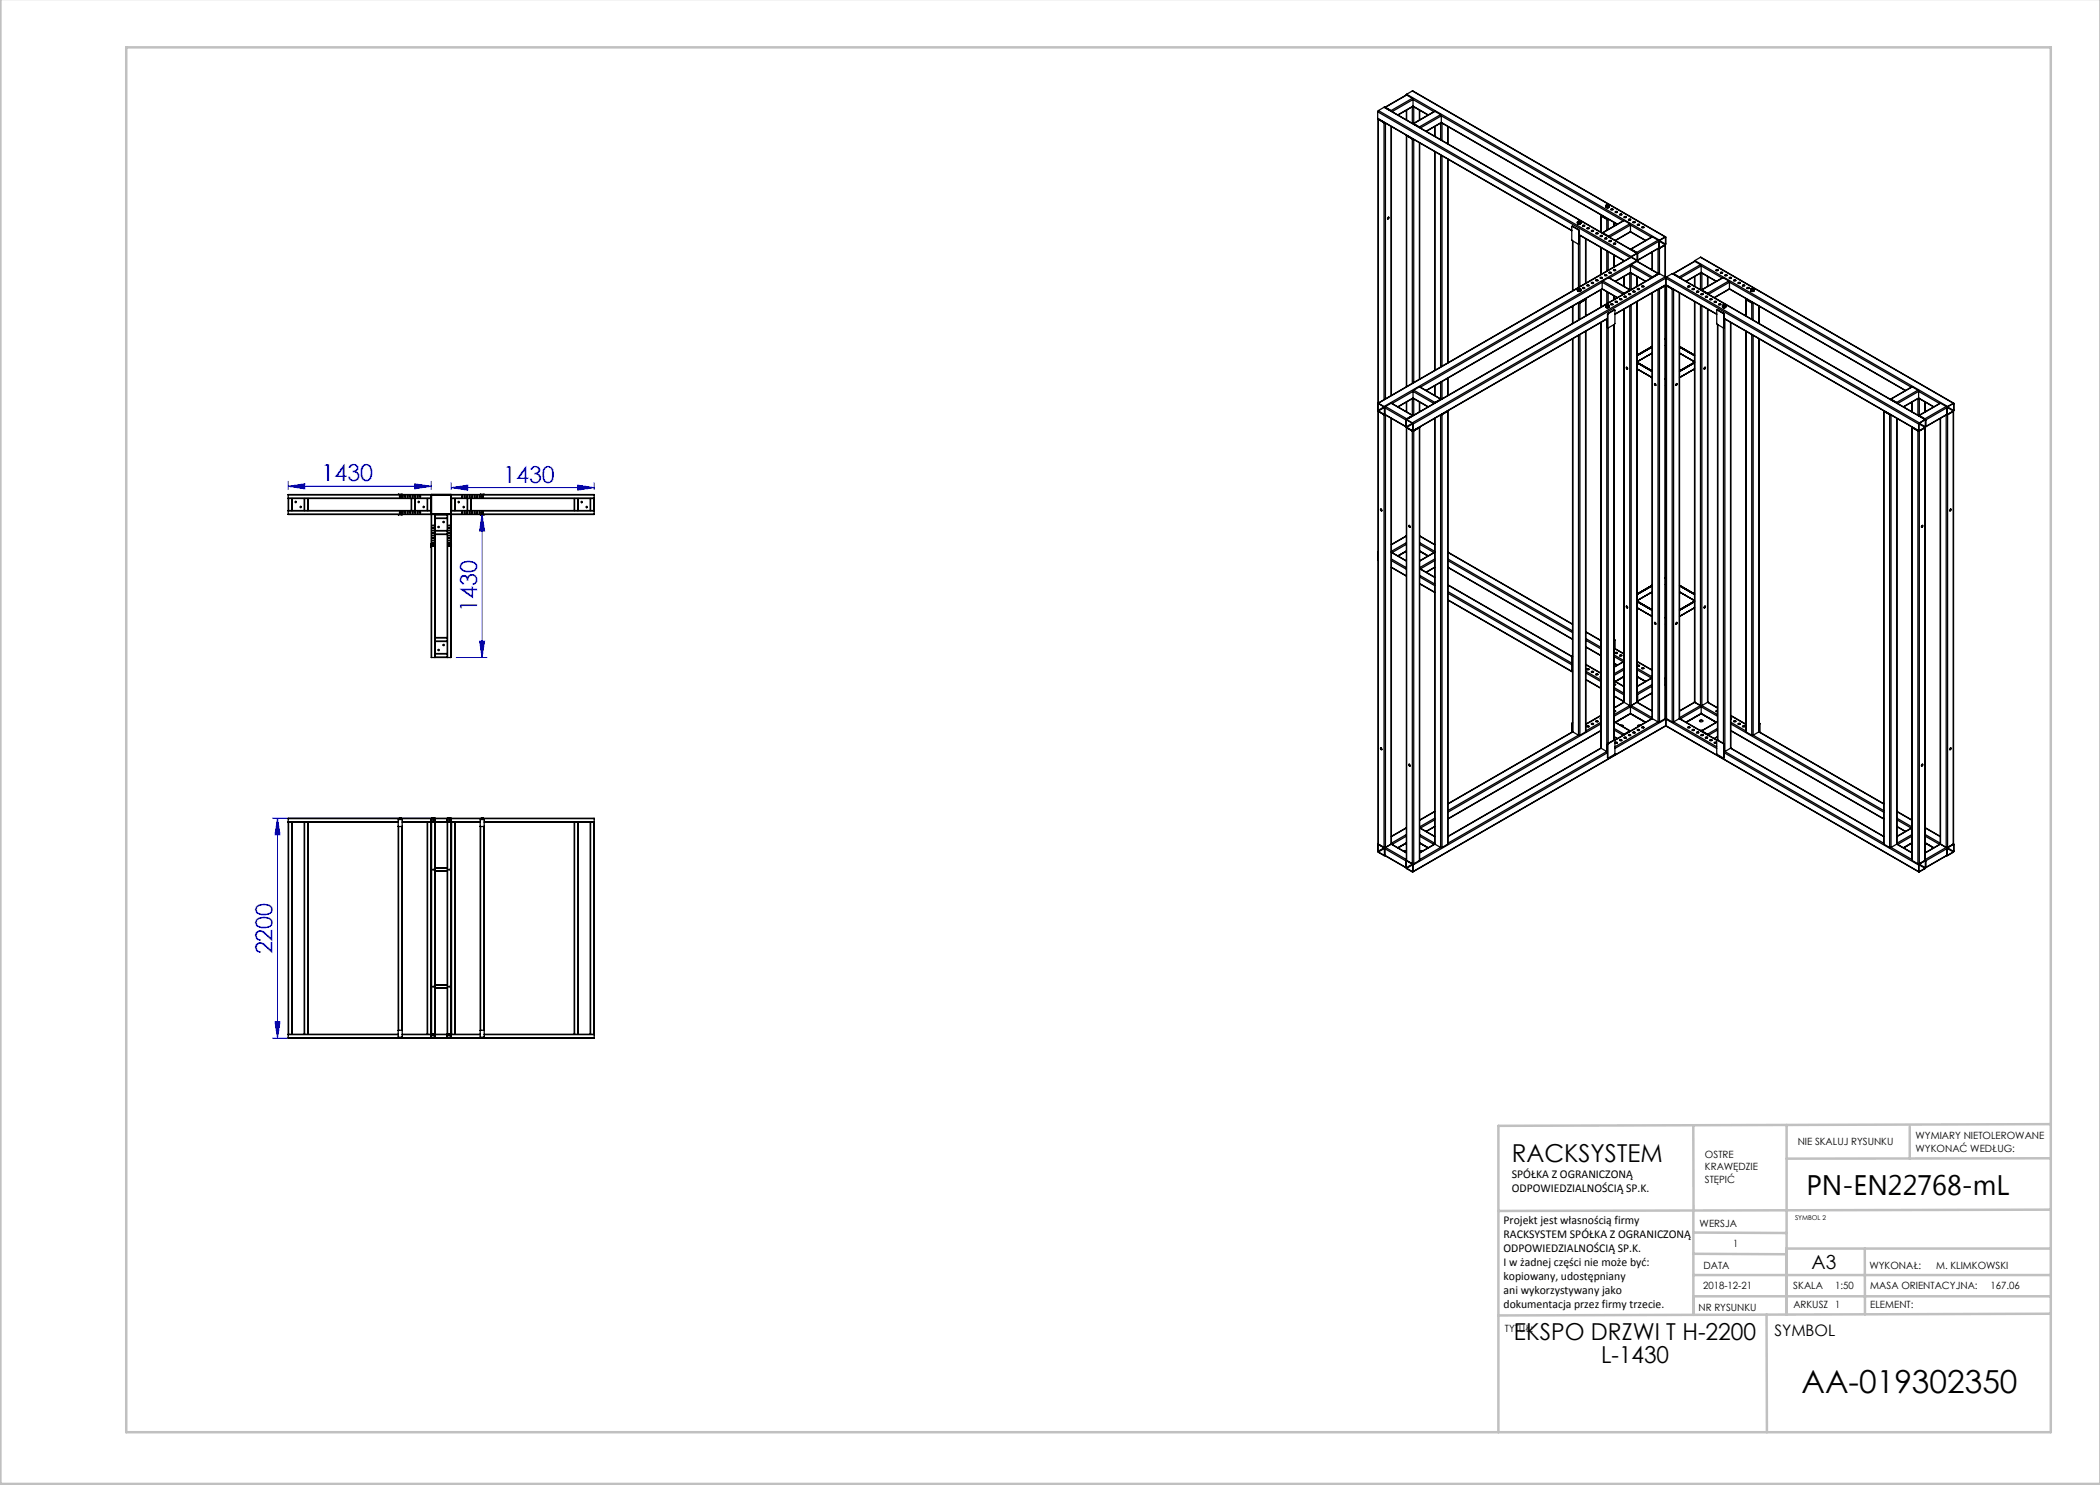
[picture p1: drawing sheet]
<svg xmlns="http://www.w3.org/2000/svg" width="420mm" height="297mm" viewBox="0 0 420 297" stroke-linecap="round" stroke-linejoin="round" font-family="sans-serif">
<defs><g id="words">
<text font-size="6.3" x="360.3" y="278.5">AA-019302350</text>
<text font-size="5.6" x="361.3" y="239.1">PN-EN22768-mL</text>
<text font-size="4.9" x="302.4" y="232.4">RACKSYSTEM</text>
<g font-size="4.7" fill="#00f">
<text x="64.3" y="96.2">1430</text>
<text x="100.6" y="96.5">1430</text>
<text x="95.4" y="122.4" transform="rotate(-90 95.4 122.4)">1430</text>
<text x="54.5" y="190.9" transform="rotate(-90 54.5 190.9)">2200</text>
</g>
<g font-size="4.7">
<text x="302.8" y="268.1">EKSPO DRZWI T H-2200</text>
<text x="320.2" y="272.6">L-1430</text>
</g>
<text font-size="3.9" x="362.3" y="253.8">A3</text>
<text font-size="3.2" x="354.9" y="267.2">SYMBOL</text>
<g font-size="2.4">
<text x="302.4" y="235.6">SPÓŁKA Z OGRANICZONĄ</text>
<text x="302.4" y="238.4">ODPOWIEDZIALNOŚCIĄ SP.K.</text>
<text x="300.7" y="244.7">Projekt jest własnością firmy</text>
<text x="300.7" y="247.5">RACKSYSTEM SPÓŁKA Z OGRANICZONĄ</text>
<text x="300.7" y="250.3">ODPOWIEDZIALNOŚCIĄ SP.K.</text>
<text x="300.7" y="253.1">I w żadnej części nie może być:</text>
<text x="300.7" y="256">kopiowany, udostępniany</text>
<text x="300.7" y="258.8">ani wykorzystywany jako</text>
<text x="300.7" y="261.6">dokumentacja przez firmy trzecie.</text>
</g>
<g font-size="2">
<text x="383.1" y="227.9">WYMIARY NIETOLEROWANE</text>
<text x="341" y="231.6">OSTRE</text>
<text x="359.5" y="228.9">NIE SKALUJ RYSUNKU</text>
<text x="383.1" y="230.4">WYKONAĆ WEDŁUG:</text>
<text x="341" y="234.1">KRAWĘDZIE</text>
<text x="341" y="236.6">STĘPIĆ</text>
<text x="339.9" y="245.4">WERSJA</text>
<text x="346.6" y="249.5">1</text>
<text x="340.6" y="257.7">2018-12-21</text>
<text x="340.7" y="253.8">DATA</text>
<text x="358.7" y="257.7">SKALA</text>
<text x="367" y="257.7">1:50</text>
<text x="373.9" y="253.8">WYKONAŁ:</text>
<text x="374.1" y="257.7">MASA ORIENTACYJNA:</text>
<text x="387.2" y="253.8">M. KLIMKOWSKI</text>
<text x="398.1" y="257.7">167.06</text>
<text x="339.7" y="262.3">NR RYSUNKU</text>
<text x="358.7" y="261.7">ARKUSZ 1</text>
<text x="374.1" y="261.7">ELEMENT:</text>
<text x="301" y="266.4">TYTUŁ:</text>
</g>
<text font-size="1.3" x="359" y="244">SYMBOL 2</text>
</g></defs>
<g fill="none" stroke="#00f" stroke-width=".2">
<path d="M57.6 97.3l3.3-.5v1zM57.6 96.3v1.6M57.6 97.3h28.6M82.9 96.8l3.3 .5-3.3 .5zM86.2 96.3v1.6M90.2 97.5l3.3-.5v1zM90.2 96.5v1.4M90.2 97.5h28.6M115.5 97l3.3 .5-3.3 .5zM118.8 96.5v1.4M90.5 102.9h6.9M96.4 102.9v28.6"/>
<path d="M96.4 102.9l.5 3.3h-1zM91.2 131.5h6.2M95.9 128.2h1l-.5 3.3zM54.5 163.6h31.5M55.5 163.6l.5 3.3h-1zM55.5 163.6v44M54.5 207.6h31.5M55 204.3h1l-.5 3.3z"/>
</g>
<g fill="none" stroke="#c0c0c0" stroke-width=".5">
<path d="M.1 -.1v296.9h419.9M25.2 9.5h385v276.9h-385zM338.7 225.2v16.9M357.3 225v37.9M382 225.4v6.3M410.1 224.8l-110.4 .4v61.2M410.1 231.7h-52.8M338.7 259.3h71.5M338.7 255h71.5M338.7 250.8l18.6 .1M338.7 246.5l18.6 .1M338.7 242.1v20.9"/>
<path d="M373 249.7v13.2M410.1 241.9l-110.4 .3M410.2 249.7h-52.9v13.2M353.3 262.9l.1 23.5M410.2 262.7l-110.5 .4"/>
</g>
<g fill="#00f">
<path d="M115.5 97l3.3 .5-3.3 .5zM90.2 97.5l3.3-.5v1z"/>
<path d="M95.9 128.2h1l-.5 3.3zM96.4 102.9l.5 3.3h-1z"/>
<path d="M55 204.3h1l-.5 3.3zM55.5 163.6l.5 3.3h-1z"/>
<path d="M57.6 97.3l3.3-.5v1zM82.9 96.8l3.3 .5-3.3 .5z"/>
</g>
<g fill="none" stroke="#000" stroke-width=".25">
<path d="M281.3 19l-4.3 2.5M281.3 18.8l-.1 .2M281.3 19l1.2 .7M281.3 19l-4.2 2.5M281.3 18.8l50.6 29.2M282.5 19.7l.1 .2M282.5 18.2l50.6 29.2M282.5 19.7l-4.3 2.4M282.5 18.2l50.5 29.2M282.5 18.2l-1.2 .6M282.6 19.9v1.3M282.6 19.9l-4.2 2.4"/>
<path d="M282.6 19.9l4.2 2.4M275.5 23.7l38.9 22.4M275.5 22.4v1.3M275.5 22.4l50.5 29.1M275.6 23.8v56.8M275.6 23.8l.1 .1M275.7 22.1l-.2 .3M275.7 23.9l1.1 .7M275.7 22.1l50.5 29.2M275.7 23.9v56.7M275.7 23.8v.1M275.7 23.9l1.2 .6"/>
<path d="M275.7 23.9h.1M276.8 21.5l50.7 29.1M276.8 24.6h.2M276.8 21.5l-1.1 .6M276.8 21.5l50.6 29.1M276.8 24.6v55.3M276.9 24.5h.1M277.1 21.5h.1M277.1 21.5h-.1M277.1 21.5l1.1 .6M277.1 24.6v55.2M278.2 22.1l.1 .2"/>
<path d="M278.2 22.2h.1M278.2 25.3v53.8M278.3 25.3v53.8M281.3 22.1v1.9M281.3 27v50.4M281.3 27.1v.1M281.3 27.2l1.2 .6M281.3 22v2M281.3 27.2v50.1M281.4 27.1h.1M281.4 27.1l1.1 .7M282.5 27.8l.2 .1"/>
<path d="M282.5 21.4v3.3M282.5 27.8v48.9M282.5 27.8h.1M282.5 21.3h.2M282.6 21.3l-3 1.7M282.6 21.3l3 1.7M282.6 21.2v.1M282.6 21.2l3.1 1.8M282.6 21.2l-3 1.8M282.7 24.8h.1M282.7 24.7h-.1M282.7 24.7l1.2 .7"/>
<path d="M282.7 21.4v3.3M282.7 27.9v48.6M283.9 25.5h.1M283.9 25.4l.1 .1M283.9 22v2M283.9 28.5v47.3M283.9 22.1v1.9M283.9 28.6v47.2M286.9 25.3v1.9M286.9 30.3v43.8M287 22.3l-4.4 2.4M287 22.3l-4.3 2.4"/>
<path d="M287 22.3l1.1 .6M287 25.3v2M287 30.3v43.8M288.1 22.9l.2 .3M288.1 22.9l-4.2 2.5M288.1 24.6v3.3M288.1 31v42.4M288.2 24.6h.1M288.2 24.5l35.2 20.4M288.3 24.5l-3 1.8M288.3 24.5l35.2 20.3M288.3 23.2v1.3"/>
<path d="M288.3 23.2l-4.2 2.4M288.3 24.5l-3.1 1.7M288.3 23.2l36.3 21M288.4 24.6v3.5M288.4 31.2v42M289.5 25.3v3.4M289.5 31.8v40.8M289.6 25.3v3.5M289.6 31.8v40.7M277.6 43.5a.16 .16 0 0 1 .2 .2 .16 .16 0 0 1-.3 .1zM277.7 43.4l-.2 .4M314.5 45.3h-.1v2.7l1.3 .8h.1"/>
<path d="M314.5 45.3l1.2 .7M314.5 48.2v10M314.5 45.2l-.1 .1M314.5 45.2v.1M314.5 45.2l1.2 .7M314.6 48.2v9.9M315.5 57.9l.1 .1M315.5 44.4l.1 .4M315.5 57.9l.2 .4M315.5 44.4l.1 .1M315.5 44.7l.1 .1M315.5 58.2l.1 .1"/>
<path d="M315.6 44.5l.2 .1M315.6 44.5v.1M315.6 57.8v.2M315.6 57.8l-.1 .1M315.6 44.3v.2M315.6 44.3l-.1 .1M315.6 58l.2 .1M315.6 58l.1 .1M315.6 44.8h.4M315.6 44.6v.2M315.7 58.1v.2M315.7 46l.1 .2"/>
<path d="M315.7 44.8h.3M315.7 48.8v8.7M315.7 45.9l.1 .2M315.7 45.9v.1M315.8 46.2v2.6M315.8 44.6h.2M315.8 57.7l-.2 .1M315.8 57.7l.3 .1M315.8 44.6h-.2M315.8 48.7l-.1 .1M315.8 47l9 5.2M315.8 46.1v.1"/>
<path d="M315.8 48.7v.1M315.8 46.1v2.6M315.8 46.9l9.1 5.3M315.8 44.2l.3 .1M315.8 44.2l-.2 .1M315.8 58.1h.2M315.8 58.1h-.1M316 47.1h-.2M316 47.1l-.2 .1M316 47.1v10.2M316 58.3h-.3M316 44.6v.2"/>
<path d="M316 47.1h.1M316 58.1v.2M316.1 44.5l-.3 .1M316.1 44.5l-.1 .1M316.1 57.8v.2M316.1 57.8l.1 .1M316.1 44.3v.2M316.1 58l-.3 .1M316.1 44.3l.1 .2M316.1 58l-.1 .1M316.2 44.7l-.2 .1M316.2 58.1l-.1 .2"/>
<path d="M316.2 44.5h-.1M316.2 57.9l-.1 .1M316.2 44.5l-.2 .3M316.2 57.9l-.2 .4M316.5 45.2h.4M316.5 57.6h.4M316.5 57.5h.1a.21 .21 0 0 1 .3 0 .21 .21 0 0 1-.1 .3 .21 .21 0 0 1-.3-.1zM316.5 45.1h.1a.2 .2 0 0 1 .3-.1 .2 .2 0 0 1 0 .3 .2 .2 0 0 1-.3-.1zM316.7 60h.1M317 59.8h.1M317 59.9l-1.1 .7-.2-.1M317 59.8v.1"/>
<path d="M317.1 59.8h.1M317.1 59.8v.2M317.1 60l-1.1 .6M317.1 47.7v9M317.1 59.7v.1M317.1 60v3.2M317.2 47.8v8.8M317.2 59.7v3.5M317.4 45.7h.4M317.4 57.1h.4M317.4 57a.21 .21 0 0 1 .4 0 .21 .21 0 0 1-.1 .3 .21 .21 0 0 1-.3-.1zM317.4 45.6h.1a.2 .2 0 0 1 .3-.1 .2 .2 0 0 1-.1 .3 .2 .2 0 0 1-.3 0z"/>
<path d="M318.3 46.2h.4M318.3 56.6h.4M318.3 56.5a.21 .21 0 0 1 .4 0 .21 .21 0 0 1-.1 .3 .21 .21 0 0 1-.3-.1zM318.3 46.1h.1a.2 .2 0 0 1 .3 0 .2 .2 0 0 1-.1 .3 .2 .2 0 0 1-.3-.1zM319.2 46.7h.4M319.2 56.1h.4M319.2 56a.21 .21 0 0 1 .3-.1 .21 .21 0 0 1 0 .4 .21 .21 0 0 1-.3-.1zM319.2 46.6a.2 .2 0 0 1 .3 0 .2 .2 0 0 1 0 .3 .2 .2 0 0 1-.3-.1zM320 47.2h.5M320 55.6h.5M320.1 55.5a.21 .21 0 0 1 .3-.1 .21 .21 0 0 1 0 .4 .21 .21 0 0 1-.3-.2zM320.1 47.1a.2 .2 0 0 1 .3 0 .2 .2 0 0 1 0 .3 .2 .2 0 0 1-.3-.1z"/>
<path d="M320.2 43.1v3.3M320.2 49.5v5.4M320.2 58v3.4M320.2 43.2l1.2 .7M320.2 43.2v3.3M320.2 57.9v3.5M320.3 43l-.1 .2M320.3 43.1v.1M320.3 43.2l1.1 .6h.2M320.3 43.1h.1M320.4 57.7l3 1.8M320.4 56.4v1.3"/>
<path d="M320.4 56.4l4.2 2.5M320.4 57.7l3.1 1.8M320.4 56.4l-36.3 21M320.4 57.7l-35.2 20.4M320.4 57.8l-35.1 20.3M320.5 46.6h.1M320.6 56.2l-.2 .2M320.6 46.6h-.2M320.6 56.2l4.2 2.4M320.6 46.6l1.1 .6M320.6 43.2l-.1 .1M320.9 47.7h.5"/>
<path d="M320.9 55.1h.5M320.9 55h.1a.21 .21 0 0 1 .3-.1 .21 .21 0 0 1 0 .3 .21 .21 0 0 1-.3-.1zM321 47.6a.2 .2 0 0 1 .3 0 .2 .2 0 0 1 0 .3 .2 .2 0 0 1-.3-.1zM321.2 41.1v.4M321.2 41.1v.1M321.2 41.2l.1 .1M321.2 41.2v.1M321.2 41.4h.1M321.2 41.5l.3 .1M321.2 41.3v.2M321.2 41.3h.1M321.3 41l-.1 .2"/>
<path d="M321.3 41l-.1 .1M321.3 41.3l.2 .1M321.4 43.9h.2M321.4 43.9v2.1M321.4 50.2v4M321.4 58.3v2.4M321.5 41.4v.2M321.6 43.9v2M321.6 50.3v3.7M321.6 58.5v2.1M321.7 41h-.4M321.7 41l.1 .2"/>
<path d="M321.7 41.3h-.4M321.7 41.3l-.2 .1M321.7 43.8l-.1 .1M321.7 55.5l4.4 2.5M321.7 47.2l.1 .2M321.7 47.3h.1M321.7 55.5l-1.1 .7M321.7 55.5l4.3 2.5M321.8 41.5l-.3 .1M321.8 48.3h.4M321.8 54.6h.4M321.8 41.2l-.1 .1"/>
<path d="M321.8 41.2v.1M321.8 41.3h-.1M321.8 41.3v.2l-.3 .1M321.8 54.5h.1a.21 .21 0 0 1 .3-.1 .21 .21 0 0 1 0 .3 .21 .21 0 0 1-.4-.1zM321.8 48.1h.1a.2 .2 0 0 1 .3 0 .2 .2 0 0 1 0 .3 .2 .2 0 0 1-.3-.1zM322.2 41.9h.4M322.2 41.8a.2 .2 0 0 1 .4 0 .2 .2 0 0 1-.1 .3 .2 .2 0 0 1-.3-.1zM322.7 48.8h.4M322.7 54.1h.4M322.7 54l.1-.1a.21 .21 0 0 1 .3 0 .21 .21 0 0 1-.1 .3 .21 .21 0 0 1-.3-.1zM322.7 48.7l.1-.1a.2 .2 0 0 1 .3 0 .2 .2 0 0 1-.1 .3 .2 .2 0 0 1-.2-.1zM322.8 44.5v.7"/>
<path d="M322.8 51v2.4M322.8 59.2v.7M322.9 44.6l-.1 .1M322.9 44.6h.1M323 44.6l-.1 .1M323 44.6h.1M323 44.6h-.1M323.1 42.4h.4M323.1 42.3a.2 .2 0 0 1 .3 0 .2 .2 0 0 1 0 .3 .2 .2 0 0 1-.3-.1zM323.9 43h.5M323.9 59.9h.5M324 59.8a.21 .21 0 0 1 .3-.1 .21 .21 0 0 1 0 .3 .21 .21 0 0 1-.3-.1z"/>
<path d="M324 42.8a.2 .2 0 0 1 .3 0 .2 .2 0 0 1 0 .3 .2 .2 0 0 1-.3-.1zM324.8 55.3v1.9M324.8 52.2h.1M324.8 58.8h.1M324.8 43.5h.4M324.8 59.4h.4M324.8 58.7h.1M324.8 58.6l-.1 .2M324.8 44.1l-4.3 2.5M324.8 44.1l-4.2 2.5M324.8 44.1l1.2 .7M324.8 55.3v2"/>
<path d="M324.8 59.3l.1-.1a.21 .21 0 0 1 .3 0 .21 .21 0 0 1 0 .3 .21 .21 0 0 1-.3-.1zM324.9 43.3a.2 .2 0 0 1 .3 0 .2 .2 0 0 1 0 .3 .2 .2 0 0 1-.3-.1zM325.7 44h.4M325.7 58.9h.4M325.7 58.8l.1-.1a.21 .21 0 0 1 .3 0 .21 .21 0 0 1-.1 .3 .21 .21 0 0 1-.3-.1zM325.7 43.9l.1-.1a.2 .2 0 0 1 .3 0 .2 .2 0 0 1-.1 .3 .2 .2 0 0 1-.2-.1zM326 58h.1M326 44.8l.1 .2M326 58l-1.2 .6M326 58.1l-1.2 .6M326 44.8l-4.3 2.4M326 58.1h.1"/>
<path d="M326 54.6v3.3M326 54.6h.2M326.1 46.4l3 1.7M326.1 54.5v.1M326.1 46.3l-3 1.8M326.1 46.3l3 1.8M326.1 45v1.3M326.1 53.2v1.3M326.1 53.2l4.2 2.4M326.1 54.5l3 1.7M326.1 45l-4.2 2.4M326.1 46.3l-3.1 1.8"/>
<path d="M326.1 45l4.2 2.4M326.1 53.2l-4.2 2.4M326.1 54.5l-3.1 1.7M326.1 54.5l-3 1.8M326.1 54.6l3 1.7M326.2 49.9h.1M326.2 51.4l1.2 .7M326.2 52.9l-.1 .3M326.2 49.8l-.1 .1M326.2 51.3l-.1 .2M326.2 51.4h.1M326.2 51.5l-50.6 29.1"/>
<path d="M326.2 52.9l4.3 2.5M326.2 49.8l1.2 .7M326.2 51.5l-50.5 29.1M326.2 51.5l1.2 .6M326.2 54.6v3.3M326.6 44.5h.4M326.6 58.4h.4M326.6 58.3v-.1a.21 .21 0 0 1 .4 0 .21 .21 0 0 1-.1 .3 .21 .21 0 0 1-.3-.1zM326.6 44.4l.1-.1a.2 .2 0 0 1 .3 0 .2 .2 0 0 1-.1 .3 .2 .2 0 0 1-.3-.1zM327.4 52.3l4.3 2.4M327.4 50.5l.1 .2M327.4 50.6h.1"/>
<path d="M327.4 50.6l.1 .1M327.4 50.7v.1M327.4 52.1l.1 .2M327.4 52.3l-1.2 .6M327.4 52.3l4.2 2.4M327.4 50.6l-1.2 .7M327.4 50.7l-1.2 .7M327.4 52.1l-50.6 29.2M327.4 55.3v2M327.4 55.3v1.9M327.4 52.1v.1M327.4 50.8v1.3"/>
<path d="M327.5 45h.4M327.5 57.9h.4M327.5 57.7a.21 .21 0 0 1 .3 0 .21 .21 0 0 1 0 .3 .21 .21 0 0 1-.3-.1zM327.5 44.9v-.1a.2 .2 0 0 1 .4 0 .2 .2 0 0 1-.1 .3 .2 .2 0 0 1-.3-.1zM327.5 52l-.1 .2M327.5 50.7v1.3M328.4 45.5h.4M328.4 57.3h.4M328.4 57.2a.21 .21 0 0 1 .3 0 .21 .21 0 0 1 0 .3 .21 .21 0 0 1-.3-.1zM328.4 45.4a.2 .2 0 0 1 .3-.1 .2 .2 0 0 1 0 .3 .2 .2 0 0 1-.3 0zM330.4 58.6l.1 85.1M330.4 50.4v3.6"/>
<path d="M330.5 55.5h.1M330.5 55.4l-.2 .2M330.5 55.5h-.1M330.5 47.4l-4.4 2.4M330.5 47.4l1.1 .6M330.5 47.4l-4.3 2.4M330.5 50.4v3.6M330.5 58.6v85.1M331.6 54.7l.1 .1M331.6 48l.1 .3M331.6 54.7l-1.1 .7M331.6 54.8l-1.1 .7"/>
<path d="M331.6 48l-4.2 2.5M331.6 54.8h.1M331.6 49.7v5M331.6 57.9v86.5M331.7 49.7l-4.2 2.4M331.7 49.6l.1 .1M331.7 49.6v.1M331.7 49.6l.2 .1M331.7 48.3l-4.2 2.4M331.7 48.3v1.3M331.7 49.6l-4.2 2.4M331.8 49.5l.1 .1"/>
<path d="M331.8 57.8h.1M331.8 48.2v1.3M331.8 48.2l1.2 .7M331.9 48.1l1.2 .7M331.9 48l-.2 .3M331.9 48.1l-.1 .1M331.9 54.7l-50.7 29.2M331.9 49.7h-.2M331.9 57.8l-.2 .1M331.9 54.7l-50.6 29.2M331.9 54.7l1.1 .7M331.9 49.7v5"/>
<path d="M331.9 57.8v86.6M333 57.1l-1.2 .7M333 57.1h.1M333 47.4l.2 .1v1.3l-.2 .2M333 47.5h.1M333 55.4l.2 .2M333 48.9l-1.1 .7M333 57.2l-1.1 .6M333 49l-1.1 .7M333 47.4l-1.1 .6M333 47.5l-1.1 .6M333 55.4l-50.5 29.2"/>
<path d="M333 49v6.4M333 57.2v86.5M333.1 57.1l-.1 .1M333.1 57l-.1 86.7M333.1 49v6.4M333.1 48.8l-.1 .1M333.1 47.5v1.3M333.2 56.9l-10.2 6M333.2 56.9l10.1 6M333.2 55.6v1.3M333.2 56.9l10.1 5.9M333.2 55.6l50.5 29.2"/>
<path d="M333.2 55.6l-51.9 29.9M333.2 56.9l-10.2 5.9M333.2 57.1l.1 86.6M333.3 57.1v.1M333.3 55.4l-.1 .2M333.3 57.2l1.1 .6M333.3 55.4l50.6 29.2M333.3 57.2v86.5M333.3 57.1h.1M334.4 54.7l50.7 29.2M334.4 57.8l.2 .1M334.4 54.7l50.6 29.2"/>
<path d="M334.4 54.7l-1.1 .7M334.4 57.8v86.6M334.5 57.8h.1M334.7 54.8h.1M334.7 54.7l-.1 .1M334.7 54.7l1.2 .7M334.7 57.9v86.5M335.9 55.4l.1 .2M335.9 55.5h.1M335.9 58.6v85.1M335.9 55.5h-.1M337.5 57.3h.5"/>
<path d="M337.6 57.2a.2 .2 0 0 1 .3 0 .2 .2 0 0 1 0 .3 .2 .2 0 0 1-.3-.1zM338.4 57.9h.5M338.5 57.7a.2 .2 0 0 1 .3 0 .2 .2 0 0 1 0 .3 .2 .2 0 0 1-.3-.1zM338.9 55.3v1.9M339 52.3l-4.4 2.4M339 52.1l-.2 .2M339 52.3l1.1 .6M339 52.3l-4.3 2.4M339 52.1l50.5 29.2M339 55.3v2M339.3 58.4h.4M339.3 58.2h.1a.2 .2 0 0 1 .3 0 .2 .2 0 0 1 0 .3 .2 .2 0 0 1-.3-.1z"/>
<path d="M340.1 52.9l.1 .3M340.1 51.5l50.7 29.1M340.1 52.9l-4.2 2.5M340.1 51.5l50.6 29.1M340.1 51.5l-1.1 .6M340.1 54.6v3.3M340.2 54.6h.1M340.2 58.9h.4M340.2 54.5l3 1.8M340.2 58.8l.1-.1a.2 .2 0 0 1 .3 0 .2 .2 0 0 1-.1 .3 .2 .2 0 0 1-.2-.1zM340.2 54.5l-3 1.8M340.2 54.5l3.1 1.7"/>
<path d="M340.2 53.2v1.3M340.2 53.2l-4.1 2.4M340.2 54.5l-3 1.7M340.2 53.2l4.2 2.4M340.3 58.1h.1M340.4 58h-.2M340.4 58l1.1 .6M340.4 54.6v3.3M341.1 59.4h.4M341.1 59.3l.1-.1a.2 .2 0 0 1 .3 0 .2 .2 0 0 1-.1 .3 .2 .2 0 0 1-.3-.1zM341.5 58.6l.1 .2M341.5 58.7v.1"/>
<path d="M341.5 58.7h.1M341.5 55.3v2M341.6 55.3v1.9M342 59.9h.4M342 59.8v-.1a.2 .2 0 0 1 .3 0 .2 .2 0 0 1 0 .3 .2 .2 0 0 1-.3-.1zM343.2 54.1h.4M343.2 54l.1-.1a.2 .2 0 0 1 .3 0 .2 .2 0 0 1-.1 .3 .2 .2 0 0 1-.2-.1zM344.1 54.6h.4M344.1 54.5l.1-.1a.2 .2 0 0 1 .3 0 .2 .2 0 0 1-.1 .3 .2 .2 0 0 1-.3-.1zM344.6 55.5l-4.3 2.5M344.6 55.5l1.1 .7M344.6 55.5l-4.2 2.5"/>
<path d="M345 55.1h.4M345 55a.21 .21 0 0 1 .4-.1 .2 .2 0 0 1-.1 .3 .2 .2 0 0 1-.3-.1zM345.7 56.2l.2 .2M345.7 56.2l-4.2 2.4M345.9 55.6h.4M345.9 57.8l35.2 20.3M345.9 55.5a.2 .2 0 0 1 .3-.1 .2 .2 0 0 1 0 .3 .2 .2 0 0 1-.3 0zM345.9 57.7l-3 1.8M345.9 57.7l35.2 20.4M345.9 56.4v1.3M345.9 56.4l-4.2 2.5M345.9 57.7l-3.1 1.8"/>
<path d="M345.9 56.4l36.3 21M346.7 56.1h.5M346.8 56a.2 .2 0 0 1 .3 0 .2 .2 0 0 1 0 .3 .2 .2 0 0 1-.3-.1zM347.6 56.6h.4M347.7 56.5a.2 .2 0 0 1 .3 0 .2 .2 0 0 1 0 .3 .2 .2 0 0 1-.3-.1zM348.5 57.1h.4M348.5 57h.1a.2 .2 0 0 1 .3 0 .2 .2 0 0 1 0 .3 .2 .2 0 0 1-.3-.1zM349.2 59.9v3.3M349.2 60l1.1 .6M349.2 60v3.2M349.3 59.8l-.1 .2M349.3 59.8v.1"/>
<path d="M349.3 59.9l1.1 .7 .2-.1M349.3 59.8h.1M349.4 57.6h.4M349.4 57.5h.1a.2 .2 0 0 1 .3 0 .2 .2 0 0 1-.1 .3 .2 .2 0 0 1-.3-.1zM349.6 60h-.1M350.1 57.9l.2 .4M350.1 57.9l.1 .1M350.2 58.1l.1 .2M350.2 58l.3 .1M350.2 58l.1 .1M350.2 57.8v.2M350.2 57.8l-.1 .1"/>
<path d="M350.3 58.3h.4M350.3 58.1v.2M350.3 58.3h.3M350.5 58.1h.2M350.5 58.1h-.2M350.5 57.7l-.3 .1M350.5 57.7l.3 .1M350.7 58.1v.2M350.8 58l-.3 .1M350.8 58l-.1 .1M350.8 57.8v.2M350.8 57.8l.1 .1"/>
<path d="M350.8 58.2l-.1 .1M350.9 57.9l-.1 .1M350.9 57.9l-.2 .4M282.5 79.7v3.3M282.5 79.7h.2M282.6 79.6l3 1.8M282.6 78.3v1.3M282.6 78.3l4.2 2.4M282.6 79.6l3.1 1.8M282.6 78.3l-4.2 2.4M282.6 79.6l-3 1.8M282.7 78l4.3 2.5-.1 .2"/>
<path d="M282.7 78l-.1 .3M282.7 79.7v3.3M283.9 77.4l4.3 2.5M283.9 77.4l4.3 2.4M283.9 77.4l-1.2 .6M286.9 77.2v1.9M287 77.1v2M288.1 79.9h.1M288.1 79.9l-1.1 .7M288.1 76.5v3.3M288.4 76.3v3.5M289.5 75.7v3.4"/>
<path d="M289.6 75.6v3.5M314.4 61.3v.1M314.4 61.3l.1 .2M314.4 61.3h.1M314.5 67.8l.1 78.6M314.5 61.2v3.5M314.6 61.2v3.5M314.6 67.7v78.7M315.7 60.6h.1M315.7 60.6h.3M315.7 60.6v3.4M315.7 67.1v79.9"/>
<path d="M316 60.6v3.2M316 66.9v80.1M317.1 66.3v80.1M317.2 66.2l-.1 80.2M320.2 64.5v85.2M321.2 61.3h.1M321.2 61.3v.2l.3 .1M321.2 61.2l.1 .1M321.2 61.2v.1M321.2 61.5l.3 .1M321.3 63.8l.1 .1M321.3 61.3h.4"/>
<path d="M321.3 61.3l.2 .1M321.3 61l-.1 .2M321.3 61h.4M321.4 63.9h.1M321.4 63.9v86.4M321.4 63.8h.1M321.5 61.4v.2M321.5 65.5l.1 .1M321.5 63.7l-38.9 22.5M321.5 63.7l-38.9 22.4M321.5 62.9v2.6M321.5 62.9h.1"/>
<path d="M321.5 65.5h.1M321.6 62.9v2.6M321.6 62.7l-.1 .2M321.6 62.7h.1M321.6 65.6v83.1M321.7 61.3l-.2 .1M321.7 61l.1 .2M321.7 61l.1 .1M321.7 62.7l-.1 .2M321.8 61.5l-.3 .1M321.8 61.3h-.1M321.8 61.3v.2"/>
<path d="M321.8 61.2l-.1 .1M321.8 61.4h.1M321.8 61.2v.1M321.8 61.1v.1M321.8 61.1v.4M322.2 60.9h.4M322.2 60.8a.21 .21 0 0 1 .3-.1 .21 .21 0 0 1 0 .4 .21 .21 0 0 1-.3-.1zM322.8 64.9v83.1M322.8 62h.1M322.8 62l-1.2 .7M322.9 62l.1 .1v2.7l-1.3 .8-.1-.1M322.9 62l-1.2 .7"/>
<path d="M323.1 60.4h.4M323.1 60.3a.21 .21 0 0 1 .3-.1 .21 .21 0 0 1 0 .4 .21 .21 0 0 1-.3-.2zM324.8 61.9v78.5M324.8 61.8v78.7M325.3 73.5l.2 .1v.2l-.2-.1zM325.3 73.4l.2 .4M326 61.2v79.9M326.2 61v80.1M327.4 60.3v80.2M327.4 73.8l3 1.7M327.4 72.6l3 1.7M327.4 72.5l3 1.7"/>
<path d="M330.4 69.4l-3 1.7M330.4 70.6l-3 1.8M330.4 69.3l-3 1.7M330.9 76.7l.2 .1 .1 .3-.2-.1zM331 76.7l.2 .4M333.1 67.8h.1zM333.1 77.1h.1M333.1 75.8l.1 .1M333.1 67.8h.1M333.1 69.1h.1M333.1 75.8h.1M333.1 67.8v1.3"/>
<path d="M333.1 67.8v.1M333.2 75.9v1.2M333.2 75.8h.1M333.2 67.8v1.3M333.2 69.1h.1M333.2 75.8v.1M333.2 77.1h.1M333.2 75.7v.1M333.2 67.8h.1M335.2 76.8a.16 .16 0 0 1 .2 .1 .16 .16 0 0 1-.1 .2 .16 .16 0 0 1-.2-.1zM335.3 76.7l-.2 .4M335.9 69.4l3 1.7"/>
<path d="M335.9 69.3l3 1.7M335.9 70.6l3 1.8M338.9 60.3l.1 80.2M338.9 72.6l-3 1.7M338.9 73.8l-3 1.7M338.9 72.5l-3 1.7M339 60.3v80.2M340.1 61v80.1M340.4 61.2v79.9M340.9 73.5a.16 .16 0 0 1 .2 .1 .16 .16 0 0 1-.1 .2 .16 .16 0 0 1-.2-.1zM341 73.4l-.2 .4M341.5 61.8v78.7"/>
<path d="M341.6 61.9v78.5M342.8 60.4h.5M342.9 60.3a.2 .2 0 0 1 .3-.1 .2 .2 0 0 1 0 .3 .2 .2 0 0 1-.3 0zM343.5 62l-.2 .1 .1 2.7 1.3 .8 .1-.1M343.5 62l1.2 .7M343.5 64.9v83.1M343.5 62h-.1M343.5 62h.1M343.6 64.9v83.1M343.7 60.9h.5M343.8 60.8a.2 .2 0 0 1 .3 0 .2 .2 0 0 1 0 .3 .2 .2 0 0 1-.3-.1zM344.5 61.1v.4"/>
<path d="M344.5 61.3v.2M344.5 61.1v.1M344.5 61.2l.2 .1M344.5 61.4h.1M344.5 61.5l.3 .1M344.6 61.5l.2 .1M344.7 62.7l.1 .2M344.7 61l-.2 .2M344.7 61l-.2 .1M344.7 61.3l.1 .1M344.7 65.6v83.1M344.7 62.7h.1"/>
<path d="M344.8 62.9v2.6M344.8 65.5l-.1 .1M344.8 63.7l39 22.5M344.8 62.9h.1M344.8 65.5h.1M344.8 63.7l38.9 22.4M344.8 61.4v.2M344.9 63.8h-.1M345 63.9h-.2M345 63.9v86.4M345 61l.2 .2M345 61h-.3"/>
<path d="M345 61.3h-.3M345 61.3l-.2 .1M345 63.8v.1M345.1 61.5l-.2 .1M345.2 61.2l-.2 .1M345.2 61.2v.1M345.2 61.3h-.2M345.2 61.3v.2l-.4 .1M346.1 64.5v85.2M346.2 64.5l-.1 85.2M349.2 66.2v80.2M349.2 66.3v80.1"/>
<path d="M350.3 60.6h.3M350.3 60.6v3.2M350.3 66.9v80.1M350.6 60.6v3.4M350.6 67.1v79.9M350.7 60.6h-.1M351.8 61.2v3.5M351.8 67.7v78.7M351.8 67.8v78.6M351.9 61.4l-.1 .1M351.9 61.3v.1M352 61.3l-.1 .2"/>
<path d="M352 61.3l-.1 .1M352 61.3h.1M378.2 79.9h.1M378.2 79.8l-.1 .1M378.2 79.8l1.1 .7M378.2 79.9l1.1 .7M382.4 77.4l-4.3 2.4M382.4 77.4l1.2 .6M382.4 77.4l-4.2 2.4M383.6 78l.1 .3M383.6 78l-4.3 2.5M383.6 79.7v3.3"/>
<path d="M383.7 79.7h.1M383.7 79.6l3 1.8M383.7 79.6l-3 1.8M383.7 78.3v1.3M383.7 78.3l-4.2 2.4M383.7 78.3l4.2 2.4M383.7 79.6l3.1 1.8M383.9 79.7v3.3M57.6 99.7h.1M57.6 99h61.2M57.6 99.6v.1M57.6 99v.6"/>
<path d="M57.6 99.7v2.4M57.6 99h28.6M57.6 99.6h28.6M57.7 99.7v2.4M57.7 99.7h.7M58.4 99.7h.1M58.4 99.7v2.4M58.4 99.7h2.4M60.8 99.7h.1M60.8 99.7v2.4M60.9 99.7v2.4M60.9 99.7h.7"/>
<path d="M61.6 99.7h.1M61.6 99.7v2.4M61.6 99.7h20.6M79.7 98.9h-.1M79.7 98.9h.1M79.7 98.9h.7M79.9 99.3l.1 .1M80 99.4h.1M80 99.2l-.1 .1M80 99.2h.1M80.1 99.2l.1 .1M80.2 99.3l-.1 .1"/>
<path d="M80.4 98.9h.1M82.2 99.7h.1M82.2 99.7v2.4M82.3 99.7v2.4M82.3 99.7h.7M83 99.7h.1M83 99.7v2.4M83 99.7h2.4M85.4 99.7h.1M85.4 99.7v2.4M85.5 99.7v2.4M85.5 99.7h.7"/>
<path d="M86.2 99.7h.1M86.2 99.7v2.4M86.2 98.9v.1M86.2 99.6v.1M86.2 99v.6M86.3 99h.1M90.2 98.9v32.6M90.2 99h-4l.1 32.5M90.2 99.7h.1M90.2 98.9v.1M90.2 99.6v.1M90.2 99v.6"/>
<path d="M90.2 99.7v2.4M90.2 99h28.6M90.2 99.6h28.6M90.3 99.7v2.4M90.3 99.7h.7M91 99.7h.1M91 99.7v2.4M91 99.7h2.4M93.4 99.7h.1M93.4 99.7v2.4M93.5 99.7h.7M93.5 99.7v2.4"/>
<path d="M94.2 99.7h.1M94.2 99.7v2.4M94.2 99.7h20.6M96.1 98.9h-.1M96.1 98.9h.1M96.1 98.9h.7M96.3 99.3l.1 .1M96.4 99.2l-.1 .1M96.5 99.2l.1 .1M96.5 99.2h-.1M96.5 99.4h-.1M96.6 99.3l-.1 .1"/>
<path d="M96.8 98.9h.1M114.8 99.7h.1M114.8 99.7v2.4M114.9 99.7v2.4M114.9 99.7h.7M115.6 99.7h.1M115.6 99.7v2.4M115.6 99.7h2.4M118 99.7h.1M118 99.7v2.4M118.1 99.7v2.4M118.1 99.7h.7"/>
<path d="M118.8 99.7h.1M118.8 99.7v2.4M118.8 99.6v.1M118.8 99v.6M275.6 82.1l.1 .1M275.6 80.8v1.3M275.6 82.2l.1 86.6M275.7 80.6l-.2 .1v1.4l.2 .2M275.7 80.7l-.1 .1M275.7 82.3l1.1 .6M275.7 80.6l1.1 .7M275.7 82.2l1.1 .7"/>
<path d="M275.7 80.7l1.1 .7M275.7 82.3v86.5M276.8 81.3l.1 .2M276.8 81.4l.1 .1M276.8 82.9l.2 .1M276.8 82.9v86.6M276.8 81.4l-1.2 .7M276.9 82.8l-.1 .1M276.9 81.5v1.3M276.9 81.5l-1.2 .7M276.9 82.9h.1M276.9 82.9h-.1"/>
<path d="M276.9 81.5v1.4M276.9 81.5l4.3 2.5M276.9 82.9l4.3 2.4M277 82.9h-.1M277 82.9l4.2 2.5M277.1 81.3l-.2 .2M277.1 81.3l4.2 2.5-.1 .2M277.1 83v86.5M278.2 80.6l4.4 2.5M278.2 80.6l-1.1 .7M278.2 83.7v85.1M278.3 83.7l-.1 85.1"/>
<path d="M281.2 85.3l.1 .2M281.2 84v1.3M281.3 85.3v.2M281.3 84v1.3M281.3 80.4v1.9M281.3 85.5v86.5M281.3 83.8v.1M281.3 83.9l-.1 .1M281.3 84h.1M281.3 85.5l1.2 .7M281.3 83.9l1.2 .7M281.3 85.5l1.2 .6"/>
<path d="M281.3 84l1.2 .7M281.3 80.4v2M281.3 85.5v86.6M281.3 83.8h.1M282.5 84.6l.1 .2v1.3M282.5 84.7v1.4M282.5 86.2h.2M282.5 83.2l-1.2 .6M282.5 86.2v86.6M282.5 83.2h.1M282.5 84.7l-1.2 .6M282.5 86.1h.1"/>
<path d="M282.6 86.1l-.1 .1M282.7 86.2h-.1M282.7 86.1v.1M282.7 86.2v86.6M283.8 85.5l-1.1 .7M283.8 85.5h.1M283.9 85.5l-1.2 .7M283.9 80.4v2M283.9 85.5v86.6M283.9 85.4v.1M283.9 85.4v86.7M283.9 80.4v1.9"/>
<path d="M286.9 83.7l.1 85.1M287 80.6h.1M287 80.6h-.1M287 83.7v85.1M288.1 83v86.5M288.3 82.9h.1M288.4 82.9l-.2 .1M288.4 82.9v86.6M289.5 82.2l-1.2 .7M289.5 82.2h.1M289.5 82.3l.1-.1-.1 86.6M289.5 82.3l-1.1 .6"/>
<path d="M289.5 82.3v86.5M376.7 82.2l.1 86.6M376.7 82.2l.1 .1M376.8 82.3l1.1 .6M376.8 82.3v86.5M376.8 82.2h.1M376.9 82.2h.1M377.9 82.9l.2 .1M377.9 82.9v86.6M378 82.9h.1M378.2 83v86.5M379.3 80.5l.2 .2"/>
<path d="M379.3 80.6h.1M379.3 83.7v85.1M379.4 83.7l-.1 85.1M382.4 85.4v86.7M382.4 80.4v1.9M382.4 85.4v.1M382.4 85.5l1.2 .7M382.4 80.4v2M382.4 85.5v86.6M382.5 85.5h.1M383.6 86.2h.3M383.6 86.2v86.6"/>
<path d="M383.7 86.2h.1M383.7 86.1v.1M383.7 86.1l.2 .1M383.7 84.8v1.3M383.8 86.1h.1M383.8 84.8v1.3M383.8 84.8l1.2 .7M383.8 83.2h.1M383.9 84.7l1.2 .6M383.9 84.6l-.2 .2M383.9 84.7l-.1 .1M383.9 83.1l1.1 .7"/>
<path d="M383.9 83.2l1.1 .6M383.9 86.2v86.6M383.9 83.2h.1M385 83.8l.1 .2M385 83.8v.1M385 83.9l.1 .1M385 84h.1M385 84l-1.1 .7M385 85.5l-1.1 .7M385 83.9l-1.1 .7M385 85.5l-1.1 .6M385 80.4v2"/>
<path d="M385 85.5v86.6M385 83.8h.1M385.1 80.4v1.9M385.1 85.5v86.5M385.1 85.3l-.1 .2M385.1 84v1.3M388 83.7l.1 85.1M388.1 80.6l-4.4 2.5h.2M388.1 80.6l1.1 .7M388.1 80.6l-4.2 2.5M388.1 83.7v85.1M389.2 81.3l.2 .2"/>
<path d="M389.2 81.3l-4.2 2.5M389.2 83v86.5M389.4 82.9h.1M389.4 82.9l-4.3 2.5M389.4 81.5v1.4M389.4 81.5l-4.3 2.5M389.4 82.9l-4.3 2.4M389.4 82.8l.1 .1M389.4 81.5l1.3 .7M389.4 81.5v1.3M389.5 81.3l-.1 .2M389.5 81.4l-.1 .1"/>
<path d="M389.5 82.9l-.2 .1M389.5 81.4l1.2 .7M389.5 82.9v86.6M390.7 80.6l.1 .1v1.4l-.1 .2M390.7 80.7v.1M390.7 82.2l-1.2 .7M390.7 82.3l-1.2 .6M390.7 80.6l-1.2 .7M390.7 80.7l-1.2 .7M390.7 82.3v86.5M390.7 82.2v86.6M390.7 82.1v.1"/>
<path d="M390.7 80.8v1.3M57.6 102.1h.1M57.6 102.1v.1M57.6 102.8l28.6 .1M57.6 102.2v.6M57.6 102.8h28.6M57.6 102.2h28.6M57.7 102.1h.7M58.4 102.1h.1M58.4 102.1h2.4M60.8 102.1h.1M60.9 102.1h.7"/>
<path d="M61.6 102.1h.1M61.6 102.1h20.6M79.6 102.9h.1M79.7 102.9h.1M79.7 102.9h.7M79.9 102.5l.1 .1M80 102.4l-.1 .1M80.1 102.4l.1 .1M80.1 102.4h-.1M80.1 102.6h-.1M80.2 102.5l-.1 .1M80.4 102.9h.1"/>
<path d="M82.2 102.1h.1M82.3 102.1h.7M83 102.1h.1M83 102.1h2.4M85.4 102.1h.1M85.5 102.1h.7M86.2 102.1h.1M86.2 109.4v.1M86.2 108.8v.6M86.2 108.8h.1M86.2 109.4h.1M86.2 108.7v.1"/>
<path d="M86.2 102.1v.1M86.2 102.8v.1M86.2 102.9l.1 28.6M86.2 102.9h.1M86.2 102.2v.6M86.3 102.8h.1M86.3 102.9h3.9M86.3 102.9h.7M86.5 109.1l.1 .1M86.5 109v.1M86.7 109l.1 .1M86.7 109h-.2"/>
<path d="M86.7 109.2h-.1M86.8 109.1l-.1 .1M87 102.9h.1M87 102.9v28.6M87 103.6v.1M87 102.9v.1M87 106.1v.1M87 106.8v.1M87 103v.6M87 103.7v2.4M87 106.2v.6M87 106.9v20.6"/>
<path d="M87 103.7h2.4M87 103.6h2.4M87 103h2.4M87 102.9h2.4M87 106.2h2.4M87 106.1h2.4M87 106.8h2.4M87 106.9h2.4M89.4 103.6v.1M89.4 102.9v.1M89.4 106.1v.1M89.4 106.8v.1"/>
<path d="M89.4 102.9h.1M89.4 103v.6M89.4 103.7v2.4M89.4 106.2v.6M89.4 106.9v20.6M89.5 102.9v28.6M89.5 102.9h.7M89.7 109.1v.1M89.7 109.2h.2M89.8 109h.1M89.8 109l-.1 .1M89.9 109l.1 .1"/>
<path d="M90 109.1l-.1 .1M90.2 102.9h.1M90.2 108.7l.1 .1M90.2 102.1h.1M90.2 102.9v28.6M90.2 102.1v.1M90.2 102.8v.1M90.2 102.2v.6M90.2 108.8h.1M90.2 109.4h.1M90.2 102.8h28.6M90.2 102.2h28.6"/>
<path d="M90.3 109.4l-.1 .1M90.3 108.8v.6M90.3 102.1h.7M91 102.1h.1M91 102.1h2.4M93.4 102.1h.1M93.5 102.1h.7M94.2 102.1h.1M94.2 102.1h20.6M96 102.9h.1M96.1 102.9h.1M96.1 102.9h.7"/>
<path d="M96.3 102.5l.1 .1M96.4 102.6h.1M96.4 102.4h.1M96.4 102.4l-.1 .1M96.5 102.4l.1 .1M96.6 102.5l-.1 .1M96.8 102.9h.1M114.8 102.1h.1M114.9 102.1h.7M115.6 102.1h.1M115.6 102.1h2.4M118 102.1h.1"/>
<path d="M118.1 102.1h.7M118.8 102.1h.1M118.8 102.1v.1M118.8 102.8l-28.6 .1M118.8 102.2v.6M275.5 111.9h.1M275.5 110.5v1.4M275.5 110.5l.1 .1M275.6 111.9v.1M275.6 110.3l-.1 .2M276.1 101.8h.1a.19 .19 0 0 1 .2 .3 .19 .19 0 0 1-.2 .1 .19 .19 0 0 1-.1-.3zM276.2 101.8l.2 .4"/>
<path d="M278.3 110.3v.2M278.3 113.4l3 1.8M278.3 110.4l3 1.8M278.3 113.5l3 1.7M278.3 111.8l3 1.7M278.3 110.5l3 1.7M278.3 112.1l3 1.8M281.2 107.2l-2.9 1.7M281.3 107.2h-.1M281.3 107.1l-.1 .1M281.3 110.2l-1.7 1M281.3 108.9l-2.9 1.6"/>
<path d="M281.3 108.5l-3 1.8M281.3 107.2l-3 1.8M281.8 105.1h.1a.19 .19 0 0 1 .2 .2 .19 .19 0 0 1-.3 .2 .19 .19 0 0 1-.1-.3zM281.8 105.1l.2 .3M283.9 113.6l.1 .1M283.9 107.2l3 1.7M283.9 116.7l3 1.7M283.9 113.7l3 1.7M283.9 110.2l1.7 1M283.9 116.8l3 1.7M283.9 108.5l3 1.8M283.9 110.2l1.8 1"/>
<path d="M283.9 107.2l3 1.8M283.9 115.1l3 1.7M283.9 113.8l3 1.7M283.9 108.9l2.9 1.6M283.9 115.4l3 1.7M286.9 110.4l-3 1.8M286.9 113.5l-1.6 1M286.9 112.1l-2.8 1.7M286.9 111.8l-3 1.7M286.9 113.4l-1.7 1M286.9 110.5l-3 1.7M289.6 117l24.9 14.3"/>
<path d="M289.6 113.5l24.9 14.4M289.6 110.4l24.9 14.4M289.6 120l24.9 14.4M289.6 111.8l24.9 14.4M289.6 113.4l24.9 14.4M289.6 110.5l24.9 14.4M289.6 118.3l24.8 14.3M289.6 117l24.8 14.3M289.6 112.1l24.9 14.4M289.6 118.7l24.8 14.3M330.4 117.2l-3 1.7M330.4 117.1l-3 1.7"/>
<path d="M330.4 118.4l-3 1.7M333.1 115.5h.1zM333.1 115.5l.1 .1M333.1 115.6h.1M333.1 116.8h.1M333.1 115.6v1.2M333.1 116.8v.1M333.2 116.8v.1M333.2 115.6v1.2M333.2 115.6h.1M335.9 117.1l3 1.7M335.9 117.2l3 1.7"/>
<path d="M335.9 118.4l3 1.7M384.4 105.1a.16 .16 0 0 1 .1 .2 .16 .16 0 0 1-.2 .1zM384.5 105.1l-.2 .3M390 101.9a.16 .16 0 0 1 .2 .2 .16 .16 0 0 1-.3 0zM390.2 101.8l-.3 .4M86.3 131.5h.7M87 131.5h.1M87 130.7v.1M87 131.4v.1M87 128.2v.1M87 127.5v.1M87 127.6v.6"/>
<path d="M87 128.3v2.4M87 130.8v.6M87 130.8h2.4M87 130.7h2.4M87 131.4h2.4M87 131.5h2.4M87 128.2h2.4M87 127.6h2.4M87 128.3h2.4M87 127.5h2.4M89.4 130.7v.1M89.4 131.4v.1"/>
<path d="M89.4 128.2v.1M89.4 127.5v.1M89.4 131.5h.1M89.4 127.6v.6M89.4 128.3v2.4M89.4 130.8v.6M89.5 131.5h.7M314.4 131.4v2.6l.1 .2M314.5 131.3l-.1 .1M314.5 131.3h.1M317.2 129.4l3 1.8M317.2 126.3l3 1.8"/>
<path d="M317.2 136l3 1.7M317.2 132.9l3 1.7M317.2 135.9l3 1.7M317.2 127.7l3 1.8M317.2 128l3 1.8M317.2 129.4l3 1.7M317.2 126.4l3 1.7M317.2 134.3l3 1.7M317.2 132.9l3 1.8M317.2 134.6l3 1.7M317.4 133.9h.4M317.4 133.8l.1-.1a.2 .2 0 0 1 .3 0 .2 .2 0 0 1-.1 .3 .2 .2 0 0 1-.3-.1z"/>
<path d="M318.3 134.4h.4M318.3 134.3h.1a.2 .2 0 0 1 .3-.1 .2 .2 0 0 1-.1 .3 .2 .2 0 0 1-.3 0zM319.2 134.9h.4M319.2 134.8a.2 .2 0 0 1 .3 0 .2 .2 0 0 1 0 .3 .2 .2 0 0 1-.3-.1zM320.2 135.3l-.2 .1 .2 .1M320.2 135.3l-.2 .1M322.8 127.9l.1 .2M322.8 136.8l.3 .1-.3 .1M322.8 136.9l.3 .1M322.8 132.7l.6 .3M322.8 129.6l2 1.1M322.8 139.2l2 1.1"/>
<path d="M322.8 136.1l2 1.2M322.8 127.8h.1M322.8 137.8l2 1.2M322.8 131l2 1.1M322.8 131.3l1.8 1M322.8 132.6l.7 .4M322.8 129.7l2 1.1M322.8 137.5l2 1.1M322.8 136.2l2 1.1M322.9 127.8l.1 .2M322.9 127.8l-.1 .1M322.9 128.1v1.6"/>
<path d="M323 128v1.7M323 128l-.1 .1M323.1 130.6h.4M323.1 130.5a.2 .2 0 0 1 .3 0 .2 .2 0 0 1 0 .3 .2 .2 0 0 1-.3-.1zM323.9 131.1h.5M324 131a.2 .2 0 0 1 .3 0 .2 .2 0 0 1 0 .3 .2 .2 0 0 1-.3-.1zM324.8 132.3l-2 1.1M324.8 135.3l-1.7 1M324.8 134l-2 1.1M324.8 133.6l-2 1.2M324.8 135.3l-1.8 1M324.8 132.3l-2 1.2"/>
<path d="M325.3 121.2l.2 .1v.3l-.2-.1zM325.3 121.2l.2 .4M327.4 138.7l.1 .2M327.4 138.9v.1M327.4 135.3l1.7 1M327.4 132.3l3 1.7M327.4 120.3l3 1.8M327.4 121.6l3 1.7M327.4 120.2l3 1.8M327.4 133.6l3 1.8M327.4 134l2.9 1.6M327.4 132.3l3 1.8"/>
<path d="M327.4 139v1.3M327.5 138.8v.1M327.5 133.2h.4M327.5 133.1v-.1a.2 .2 0 0 1 .4 0 .2 .2 0 0 1-.1 .3 .2 .2 0 0 1-.3-.1zM327.5 138.9v1.3M328.4 133.7h.4M328.4 133.6v-.1a.2 .2 0 0 1 .3 0 .2 .2 0 0 1 0 .3 .2 .2 0 0 1-.3-.1zM330.4 135.6l-3 1.7M330.4 135.5v.1M330.4 138.6l-2.9 1.7M330.4 137.2l-2.9 1.7M330.4 136.9l-3 1.7"/>
<path d="M330.4 138.5l-2.9 1.7M330.9 124.5l.2 .1 .1 .2h-.2zM331 124.5l.2 .3M333.1 135.5v1.7M333.1 135.7h.1M333.1 135.5v.1M333.1 124.8l.1 .1M333.1 137h.1M333.1 123.5h.1M333.1 123.5l.1 .1M333.2 123.6v1.3M333.2 123.6h.1"/>
<path d="M333.2 123.5h.1M333.2 124.8v.1M335.2 124.5a.16 .16 0 0 1 .2 .1 .16 .16 0 0 1-.1 .2 .16 .16 0 0 1-.2 0zM335.3 124.5l-.2 .3M338.9 120.3l-3 1.8M338.9 120.2l-3 1.8M338.9 121.6l-3 1.7M340.9 121.3a.16 .16 0 0 1 .2 .1 .16 .16 0 0 1-.1 .2 .16 .16 0 0 1-.2-.1zM341 121.2l-.2 .4M276.1 149.6h.1a.19 .19 0 0 1 .2 .2 .19 .19 0 0 1-.2 .2 .19 .19 0 0 1-.1-.3zM276.2 149.6l.2 .3M281.8 152.9h.1a.19 .19 0 0 1 .2 .2 .19 .19 0 0 1-.3 .1 .19 .19 0 0 1-.1-.3z"/>
<path d="M281.8 152.8l.2 .4M314.4 144.8h.1M314.4 144.8v1.6M314.5 144.6l-.1 .2M314.5 144.6h.1M314.5 144.5v.1M314.5 146.3l-24.9 14.4M314.6 146.4l-25 14.4M314.6 146.4l1.1 .6M315.7 147h.3M315.7 147l-26.1 15.1M317.1 146.4l-1.1 .6"/>
<path d="M317.4 145.3h.4M317.4 145.2a.21 .21 0 0 1 .4 0 .21 .21 0 0 1-.1 .3 .21 .21 0 0 1-.3-.1zM318.3 144.8h.4M318.3 144.7a.21 .21 0 0 1 .4-.1 .21 .21 0 0 1-.1 .4 .21 .21 0 0 1-.3-.1zM319.2 144.3h.4M319.2 144.2a.21 .21 0 0 1 .3-.1 .21 .21 0 0 1 0 .4 .21 .21 0 0 1-.3-.2zM320.2 143.6l-.2 .2 .2 .1M320.2 143.7l-.2 .1M320.2 144.5l-3 1.7M320.2 146.2l-30.6 17.6M320.2 146.1l-30.6 17.6M320.2 143.1l-3 1.7"/>
<path d="M320.2 144.8l-30.6 17.6M320.2 143.2l-3 1.7M320.2 149.6l-30.6 17.7M320.2 149.7l-30.6 17.6M320.2 149.7l1.2 .6M321.4 150.3h.1M321.4 150.3l-31.8 18.3M321.5 151.5v.1M321.5 148.9v2.6M321.5 148.9h.1M321.5 151.5h.1M321.5 150.5l-40.2 23.2"/>
<path d="M321.5 151.6h.1M321.6 148.9v2.6M321.6 148.7l-.1 .2M321.6 148.7h.1M321.7 148.7l-.1 .2M322.8 148h.1M322.8 148l-1.2 .7M322.8 142.1l.3 .1-.3 .1M322.8 142.2l.3 .1M322.8 147.4l.6 .3M322.8 144.3l3.3 1.9M322.8 145.7l2 1.1"/>
<path d="M322.8 146l1.8 1M322.8 147.3l.7 .4M322.8 144.4l3.2 1.8M322.9 148l.1 .1v2.7l-1.3 .8-.1-.1M322.9 148l-1.2 .7M323.1 148.6h.4M323.1 148.5a.21 .21 0 0 1 .3-.1 .21 .21 0 0 1 0 .3 .21 .21 0 0 1-.3-.1zM323.1 144.5l3-1.7 3 1.7M323.9 148.1h.5M324 148v-.1a.21 .21 0 0 1 .3 0 .21 .21 0 0 1 0 .3 .21 .21 0 0 1-.3-.1zM324.1 145.1h.5v.2M324.2 145.1l.5 .1"/>
<path d="M324.8 140.4v.1M324.8 140.4l-2 1.1M324.8 147.6h.4M324.8 146.9h.1M324.8 146.8l-.1 .2M324.8 146.9v.1M324.8 140.5l-2 1.1M324.8 140.5l1.2 .6M324.8 147.5l.1-.1a.21 .21 0 0 1 .3 0 .21 .21 0 0 1 0 .3 .21 .21 0 0 1-.3-.1zM325.7 147.1h.4M325.7 147l.1-.1a.21 .21 0 0 1 .3 0 .21 .21 0 0 1-.1 .3 .21 .21 0 0 1-.3-.1zM326 146.2h.1"/>
<path d="M326 141.1h.2M326 146.2l-1.2 .6M326 146.3l-1.2 .6M326 146.3h.1M326 141.1l-3.2 1.8M326.1 142.7v.1M326.1 141.4v1.3M326.1 141.4l4.2 2.4M326.1 142.7l3 1.7M326.1 141.4l-3.3 1.8M326.1 142.7l-3.1 1.7M326.2 141.1l-.1 .3"/>
<path d="M326.2 141.1l4.2 2.4M326.6 146.5h.4M326.6 146.4a.21 .21 0 0 1 .4 0 .21 .21 0 0 1-.1 .3 .21 .21 0 0 1-.3-.1zM327.4 140.5l3 1.7M327.4 140.5l-1.2 .6M327.4 140.4l.1 .1M327.4 140.3h.1M327.5 146h.4M327.5 145.9a.21 .21 0 0 1 .3 0 .21 .21 0 0 1 0 .3 .21 .21 0 0 1-.3-.1zM327.5 140.2l-.1 .2M328 145.1l-.5 .1M328.1 145.1h-.5v.2"/>
<path d="M328.4 145.5h.4M328.4 145.4a.21 .21 0 0 1 .3 0 .21 .21 0 0 1 0 .3 .21 .21 0 0 1-.3-.1zM330.4 143.6l-.1 .1M330.4 143.7l-7.5 4.3M330.5 143.7l-7.5 4.4M330.5 143.7l1.1 .7M331.6 144.4h.3M331.6 144.4l-8.6 5M333 143.7l-1.1 .7M333.1 143.6l.1 .2M333.2 145.1l-50.6 29.3M333.2 145.1l50.6 29.3"/>
<path d="M333.2 143.8v1.3M333.2 145.1l-50.6 29.2M333.2 145.1l50.5 29.2M333.2 143.8l-10.2 5.9M333.2 143.8l10.1 5.9M333.2 143.6v.2M333.3 143.7l1.1 .7M334.4 144.4h.3M334.7 144.4l8.6 5M335.9 143.7l-1.2 .7M335.9 143.7l7.5 4.4M335.9 143.7l7.5 4.3"/>
<path d="M335.9 143.6l.1 .1M337.5 145.5h.5M337.6 145.4a.2 .2 0 0 1 .3 0 .2 .2 0 0 1 0 .3 .2 .2 0 0 1-.3-.1zM338.4 146h.5M338.5 145.9a.2 .2 0 0 1 .3 0 .2 .2 0 0 1 0 .3 .2 .2 0 0 1-.3-.1zM338.9 140.5h.1M338.9 140.5l-3 1.7M338.9 140.4l-.1 .1M339 140.5l1.1 .6M339 140.5l-3.1 1.7M339.3 146.5h.4M339.3 146.4h.1a.2 .2 0 0 1 .3 0 .2 .2 0 0 1 0 .3 .2 .2 0 0 1-.3-.1z"/>
<path d="M339.9 144.2l.3-.1 .4 .1M340 144.1l.1-.1a.26 .26 0 0 1 .4 0 .26 .26 0 0 1 0 .4 .26 .26 0 0 1-.4 0l-.2-.2zM340 146.1h.4M340.1 141.1l.1 .3M340.1 141.1h.3M340.1 141.1l-4.2 2.4M340.1 146.1h.3M340.2 147.1h.4M340.2 146.9h.1a.2 .2 0 0 1 .3 0 .2 .2 0 0 1-.1 .3 .2 .2 0 0 1-.2-.1zM340.2 142.7v.1l3 1.7M340.2 142.8l-3 1.7M340.2 141.4v1.3"/>
<path d="M340.2 141.4l-4.1 2.4M340.2 142.7l-3 1.7M340.2 141.4l3.3 1.8M340.2 142.7l3.1 1.7M340.3 146.3h.1M340.4 146.2h-.2M340.4 146.2l1.1 .6M340.4 141.1l3.1 1.8M341.1 147.6h.4M341.1 147.4h.1a.2 .2 0 0 1 .3 0 .2 .2 0 0 1-.1 .3 .2 .2 0 0 1-.3-.1zM341.5 146.8l.1 .2M341.5 146.9v.1"/>
<path d="M341.5 140.5l-1.1 .6M341.5 146.9h.1M341.5 140.5l2 1.1M341.6 140.4l1.9 1.1M341.6 140.4l-.1 .1M342 148.1h.4M342 148v-.1a.2 .2 0 0 1 .3 0 .2 .2 0 0 1 0 .3 .2 .2 0 0 1-.3-.1zM342.8 148.6h.5M342.9 148.5v-.1a.2 .2 0 0 1 .3 0 .2 .2 0 0 1 0 .3 .2 .2 0 0 1-.3-.1zM343.5 148l-.2 .1 .1 2.7 1.3 .8 .1-.1M343.5 148l1.2 .7M343.5 142.1l-.3 .1 .3 .1"/>
<path d="M343.5 142.2l-.3 .1M343.5 147.4l-.6 .3M343.5 144.3l-3.2 1.9M343.5 145.7l-2 1.1M343.5 146l-1.8 1M343.5 147.3l-.7 .4M343.5 144.4l-3.1 1.8M343.5 148h-.1M343.5 148h.1M344.7 148.7l.1 .2M344.7 148.7h.1M344.8 148.9v2.6"/>
<path d="M344.8 151.5l-.1 .1M344.8 148.9h.1M344.8 151.5h.1M344.8 150.5l38.9 22.5M345 150.3h-.2M345 150.3l31.7 18.3M346.1 149.7l-1.1 .6M346.1 149.7l30.6 17.6M346.1 149.6l30.6 17.7M346.2 143.6l.1 .2-.1 .1M346.2 143.7l.1 .1M346.2 146.2l30.5 17.6"/>
<path d="M346.2 143.1l3 1.7M346.2 144.5l3 1.7M346.2 144.8l30.5 17.6M346.2 146.1l30.5 17.6M346.2 143.2l3 1.7M346.7 144.3h.5M346.8 144.2a.2 .2 0 0 1 .3-.1 .2 .2 0 0 1 0 .3 .2 .2 0 0 1-.3 0zM347.6 144.8h.4M347.7 144.7a.2 .2 0 0 1 .3 0 .2 .2 0 0 1 0 .3 .2 .2 0 0 1-.3-.1zM348.5 145.3h.4M348.5 145.2h.1a.2 .2 0 0 1 .3 0 .2 .2 0 0 1 0 .3 .2 .2 0 0 1-.3-.1zM349.2 146.4l1.1 .6"/>
<path d="M350.3 147h.3M350.6 147l26.1 15.1M351.8 146.4l-1.2 .6M351.8 146.4l24.9 14.4M351.8 146.3l24.9 14.4M351.8 144.6l.1 .2M351.8 144.5l.1 .1M351.9 144.6l.1 .2M351.9 144.6h-.1M351.9 144.8v1.6M352 144.8v1.6M352 144.8h-.1"/>
<path d="M384.4 152.9a.16 .16 0 0 1 .1 .2 .16 .16 0 0 1-.2 .1zM384.5 152.8l-.2 .4M390 149.6a.16 .16 0 0 1 .2 .2 .16 .16 0 0 1-.3 .1zM390.2 149.6l-.3 .3M57.6 163.7h28.6M57.6 164.4h.1M57.6 164.4h22M57.6 163.7v.7M57.6 164.4v42.4M57.7 164.4h.7M57.7 164.4v42.4M58.4 164.4h.1"/>
<path d="M58.4 164.4v42.4M58.4 164.4h2.4M60.8 164.4h.1M60.8 164.4v42.4M60.9 164.4h.7M60.9 164.4v42.4M61.6 164.4h.1M61.6 164.4v42.4M61.6 164.4h18M79.6 165.2l.1 .1M79.7 163.9l.7 .1v43.4h-.8zM79.7 165.3v40.7"/>
<path d="M79.9 163.6h.1M79.9 163.5h.1M79.9 163.5v.1M80 163.5l.1 .1M80 163.5h.1M80 163.5l-.1 .1M80.1 163.6h.1M80.1 163.5l.1 .1M80.1 163.5v.1M80.2 163.5h.1M80.2 163.6h.1M80.2 163.5v.1"/>
<path d="M80.4 165.3v40.7M80.4 165.2l-.7 .1M80.4 164.4h5.8M80.4 164.4h5M85.4 164.4h.1M85.4 164.4v42.4M85.5 164.4h.7M85.5 164.4v42.4M86.2 164.4h.1M86.2 164.4v42.4M86.2 165.2v.1M86.2 165.2h.1"/>
<path d="M86.2 164h.1M86.2 164v1.2M86.2 163.9v.1M86.2 163.7h.8M86.2 163.7v43.9M86.3 163.7h.7v.7h-.7zM86.3 164.4h.7M86.3 164.4v42.4M86.5 163.6h.1M86.5 163.5h.1M86.5 163.5v.1M86.6 163.7v.7"/>
<path d="M86.6 163.5l.1 .1M86.6 163.5h.1M86.6 163.5l-.1 .1M86.7 163.6h.1M86.7 163.7v.7M86.7 163.5l.1 .1M86.7 163.5v.1M86.8 163.5h.1M86.8 163.6h.1M86.8 163.5v.1M87 164.4h.1M87 164.4v42.4"/>
<path d="M87 163.7h2.4M87 174.2h2.4M87 173.6h2.4M87 163.7v.7M87 164.4h2.4M89.4 164.4h.1M89.4 163.7h.8M89.4 163.7v.7M89.4 164.4v42.4M89.5 163.7h.7v.7h-.7zM89.5 164.4h.7M89.5 164.4v42.4"/>
<path d="M89.7 163.6h.1M89.7 163.5h.1M89.7 163.5l.1 .1M89.7 163.5h.2M89.7 163.5v.1M89.8 163.7v.7M89.8 163.6h.1M89.9 163.5l-.1 .1M89.9 163.5v.1M89.9 163.5h.1M89.9 163.7v.7M89.9 163.6h.1"/>
<path d="M90 163.5v.1M90 163.5l-.1 .1M90 163.5h.1M90 163.6h.1M90.2 164.4h.1M90.2 164.4v42.4M90.2 165.2v.1M90.2 163.9l.1 .1M90.2 163.7h28.6M90.2 163.7v43.9M90.2 164h.1M90.3 164.4h.1"/>
<path d="M90.3 164v43.4M90.3 164.4h5.7M90.3 164.4h.7M91 164.4h.1M91 164.4v42.4M91 164.4h5M96 165.2l.1 .1M96.1 163.9l.7 .1v43.4h-.8zM96.1 165.3v40.7M96.3 163.6h.1M96.3 163.5v.1M96.3 163.5h.1"/>
<path d="M96.4 163.5v.1M96.4 163.5h.1M96.4 163.5l-.1 .1M96.4 163.6h.1M96.5 163.5v.1M96.5 163.5h.1M96.5 163.5l-.1 .1M96.5 163.6h.1M96.6 163.5l-.1 .1M96.6 163.5v.1M96.6 163.5h.1M96.8 165.3v40.7"/>
<path d="M96.8 165.2l-.7 .1M96.8 164.4h22M96.8 164.4h18M114.8 164.4h.1M114.8 164.4v42.4M114.9 164.4h.7M114.9 164.4v42.4M115.6 164.4h.1M115.6 164.4v42.4M115.6 164.4h2.4M118 164.4h.1M118 164.4v42.4"/>
<path d="M118.1 164.4h.7M118.1 164.4v42.4M118.8 164.4h.1M118.8 164.4v42.4M118.8 163.7v.7M275.6 170.3l.1 .1M275.6 169v1.3M275.6 168.8h.1M275.7 168.8l-.2 .1 .1 1.5 1.2 .7 .1-.1M275.7 168.9l-.1 .1M275.7 170.4l1.1 .6M275.7 168.8l1.1 .7"/>
<path d="M275.7 168.9l1.1 .7M276.8 169.5h.3M276.8 169.5l.1 .2M276.8 169.6l.1 .1M276.8 169.6l-1.2 .7M276.9 171h-.1M276.9 169.7v1.3M276.9 169.7l-1.2 .7M276.9 171l4.3 2.6M276.9 169.7l4.3 2.5M276.9 171l4.3 2.5M277 171.1h-.1"/>
<path d="M277.1 169.5l-.2 .2M277.1 169.5l4.2 2.4M278.2 168.8l3.1 1.7M278.2 168.8l-1.1 .7M278.2 168.8l3.1 1.8M280.6 170.2h.5v.2M280.7 170.2l.5 .1M281.2 173.5l.1 .2 1.2 .7 .1-.1M281.2 172.2v1.3M281.3 173.5v.2M281.3 172.2v1.3M281.3 172l-.1 .2"/>
<path d="M281.3 172v.1M281.3 168.6l-1.7 1M281.3 165.5l-3 1.8M281.3 167.2l-2.9 1.7M281.3 166.9l-3 1.7M281.3 168.5l-1.7 1M281.3 165.6l-3 1.7M281.3 172.1h-.1M281.3 172.1l-.1 .1M281.3 172.2h.1M281.3 173.7l1.2 .6M281.3 172.1l1.2 .7"/>
<path d="M281.3 172.2l1.2 .6M282.5 172.8h.2M282.5 172.8l.1 .2v1.3M282.5 172.8v1.5M282.5 172.8l-1.2 .7M282.5 174.3h.1M283.9 172.1l-1.2 .7M283.9 165.6l3 1.7M283.9 168.6l1.7 1M283.9 166.9l3 1.7M283.9 167.2l2.9 1.7M283.9 168.5l1.8 1"/>
<path d="M284.5 170.2l-.5 .1M284.6 170.2h-.5v.2M286.9 168.7v.1M286.9 165.3l-1.7 1M286.9 165.3l-1.6 1M286.9 162.3l-3 1.8M286.9 162.3l-3 1.7M286.9 164l-2.8 1.6M286.9 163.6l-3 1.8M286.9 168.8l-3 1.7M287 168.8l1.1 .7M287 168.8l-3.1 1.8"/>
<path d="M288.1 169.5h.3M288.1 169.5l-4.2 2.4M289.5 168.8l-1.1 .7M376.8 168.8l1.1 .7M377.9 169.5h.3M378.2 169.5l4.2 2.4M379.3 168.8l-1.1 .7M379.3 168.8l3.1 1.8M379.4 168.8l3 1.7M379.4 168.7l.1 .1M379.4 165.3l1.7 1M379.4 162.3l3 1.7"/>
<path d="M379.4 163.6l3 1.8M379.4 164l2.8 1.6M379.4 162.3l3 1.8M382.4 165.6l-3 1.7M382.4 168.6l-1.7 1M382.4 166.9l-3 1.7M382.4 167.2l-2.9 1.7M382.4 168.5l-1.7 1M382.4 172.1l1.2 .7M383.6 172.8h.3M383.7 173v1.3M383.8 174.3h.1"/>
<path d="M383.8 173v1.3M383.8 173l1.2 .7M383.9 172.8l1.2 .7M383.9 172.8l-.2 .2M383.9 172.8l-.1 .2M385 172.1l.1 .1M385 172.2h.1M385 172.1l-1.1 .7M385 172.2l-1.1 .6M385 173.7l-1.1 .6M385 172.1h.1M385.1 172v.2"/>
<path d="M385.1 172l-.1 .1M385.1 168.6l1.6 1M385.1 165.5l2.9 1.8M385.1 165.6l2.9 1.7M385.1 166.9l2.9 1.7M385.1 167.2l2.8 1.7M385.1 168.5l1.7 1M385.1 173.5l-.1 .2M385.1 172.2v1.3M385.1 173.5l-.1 .2-1.2 .7-.1-.1M388.1 168.8l-3 1.7M388.1 168.8l1.1 .7"/>
<path d="M388.1 168.8l-3 1.8M389.2 169.5l.2 .2M389.2 169.5h.3M389.2 169.5l-4.1 2.4M389.4 171.1h.1M389.4 171l-4.3 2.6M389.4 169.7l-4.3 2.5M389.4 169.7v1.3M389.4 171l-4.3 2.5M389.4 171h.1M389.4 169.7l1.3 .7M389.5 169.5l-.1 .2"/>
<path d="M389.5 169.6l-.1 .1M389.5 169.6l1.2 .7M390.7 168.8l.1 .1v1.5l-1.3 .7-.1-.1M390.7 168.9v.1M390.7 168.8l-1.2 .7M390.7 170.4l-1.2 .6M390.7 168.9l-1.2 .7M390.7 168.8h.1M390.7 170.3v.1M390.7 169v1.3M87 197h2.4M87 197.6h2.4"/>
<path d="M57.6 206.8h.1M57.6 206.8v.1M57.6 207.6h28.6M57.6 206.9h22M57.6 206.9v.7M57.7 206.8h.7M58.4 206.8h.1M58.4 206.8h2.4M60.8 206.8h.1M60.9 206.8h.7M61.6 206.8h.1M61.6 206.8h18"/>
<path d="M79.7 206l-.1 .1M79.7 206l.7 .1M80.4 206.9h5.8M80.4 206.8h5M85.4 206.8h.1M85.5 206.8h.7M86.2 206.8h.1M86.2 207.4h.1M86.2 206.1h.1M86.2 206.1v1.3M86.2 206v.1M86.2 207.6h.8"/>
<path d="M86.3 206.9h.7v.7h-.7zM86.3 206.8l-.1 .1M86.3 206.8h.7M86.6 206.9v.2h.1v-.2M87 206.8h.1M87 206.8v.1M87 207.6h2.4M87 206.9h2.4M87 206.9v.7M87 206.8h2.4M89.4 206.8v.1M89.4 206.8h.1"/>
<path d="M89.4 207.6h.8M89.4 206.9v.7M89.5 206.9h.7v.7h-.7zM89.5 206.8l-.1 .1M89.5 206.8h.7M89.8 206.9v.2h.1v-.2M90.2 206.8h.1M90.2 206.8v.1M90.2 206v.1M90.2 207.6h28.6M90.2 207.4h.1M90.3 207.4h-.1"/>
<path d="M90.3 206.9h5.7M90.3 206.8h.1M90.3 206.8h.7M91 206.8h.1M91 206.8h5M96.1 206l.7 .1M96.1 206l-.1 .1M96.8 206.9h22M96.8 206.8h18M114.8 206.8h.1M114.9 206.8h.7M115.6 206.8h.1"/>
<path d="M115.6 206.8h2.4M118 206.8h.1M118.1 206.8h.7M118.8 206.8h.1M118.8 206.8v.1M118.8 206.9v.7"/>
<circle cx="80.5" cy="99.3" r=".09"/>
<circle cx="81" cy="99.3" r=".09"/>
<circle cx="81.5" cy="99.3" r=".09"/>
<circle cx="82" cy="99.3" r=".09"/>
<circle cx="82.5" cy="99.3" r=".09"/>
<circle cx="83" cy="99.3" r=".09"/>
<circle cx="83.5" cy="99.3" r=".09"/>
<circle cx="84" cy="99.3" r=".09"/>
<circle cx="92.4" cy="99.3" r=".09"/>
<circle cx="92.9" cy="99.3" r=".09"/>
<circle cx="93.4" cy="99.3" r=".09"/>
<circle cx="93.9" cy="99.3" r=".09"/>
<circle cx="94.4" cy="99.3" r=".09"/>
<circle cx="94.9" cy="99.3" r=".09"/>
<circle cx="95.4" cy="99.3" r=".09"/>
<circle cx="95.9" cy="99.3" r=".09"/>
<circle cx="59.1" cy="100.4" r=".14"/>
<circle cx="60.1" cy="101.4" r=".13"/>
<circle cx="80.5" cy="102.5" r=".09"/>
<circle cx="81" cy="102.5" r=".09"/>
<circle cx="81.5" cy="102.5" r=".09"/>
<circle cx="82" cy="102.5" r=".09"/>
<circle cx="82.5" cy="102.5" r=".09"/>
<circle cx="83" cy="102.5" r=".09"/>
<circle cx="83.5" cy="102.5" r=".09"/>
<circle cx="83.7" cy="100.4" r=".14"/>
<circle cx="84" cy="102.5" r=".09"/>
<circle cx="84.7" cy="101.4" r=".14"/>
<circle cx="86.6" cy="108.6" r=".09"/>
<circle cx="86.6" cy="108.1" r=".09"/>
<circle cx="86.6" cy="106.6" r=".09"/>
<circle cx="86.6" cy="105.6" r=".09"/>
<circle cx="86.6" cy="105.1" r=".09"/>
<circle cx="86.6" cy="107.1" r=".09"/>
<circle cx="86.6" cy="107.6" r=".09"/>
<circle cx="86.6" cy="106.1" r=".09"/>
<circle cx="87.7" cy="105.4" r=".13"/>
<circle cx="88.7" cy="104.4" r=".14"/>
<circle cx="89.8" cy="108.6" r=".09"/>
<circle cx="89.8" cy="108.1" r=".09"/>
<circle cx="89.8" cy="106.6" r=".09"/>
<circle cx="89.8" cy="105.6" r=".09"/>
<circle cx="89.8" cy="105.1" r=".09"/>
<circle cx="89.8" cy="106.1" r=".09"/>
<circle cx="89.8" cy="107.1" r=".09"/>
<circle cx="89.8" cy="107.6" r=".09"/>
<circle cx="91.7" cy="100.4" r=".14"/>
<circle cx="92.4" cy="102.5" r=".09"/>
<circle cx="92.7" cy="101.4" r=".14"/>
<circle cx="92.9" cy="102.5" r=".09"/>
<circle cx="93.4" cy="102.5" r=".09"/>
<circle cx="93.9" cy="102.5" r=".09"/>
<circle cx="94.4" cy="102.5" r=".09"/>
<circle cx="94.9" cy="102.5" r=".09"/>
<circle cx="95.4" cy="102.5" r=".09"/>
<circle cx="95.9" cy="102.5" r=".09"/>
<circle cx="116.3" cy="100.4" r=".14"/>
<circle cx="117.3" cy="101.4" r=".14"/>
<circle cx="87.7" cy="130" r=".14"/>
<circle cx="88.7" cy="129" r=".14"/>
<circle cx="86.6" cy="173.9" r=".09"/>
<circle cx="89.8" cy="173.9" r=".08"/>
<circle cx="86.6" cy="197.3" r=".09"/>
<circle cx="89.8" cy="197.3" r=".08"/>
</g>
<use href="#words"/>
</svg>
